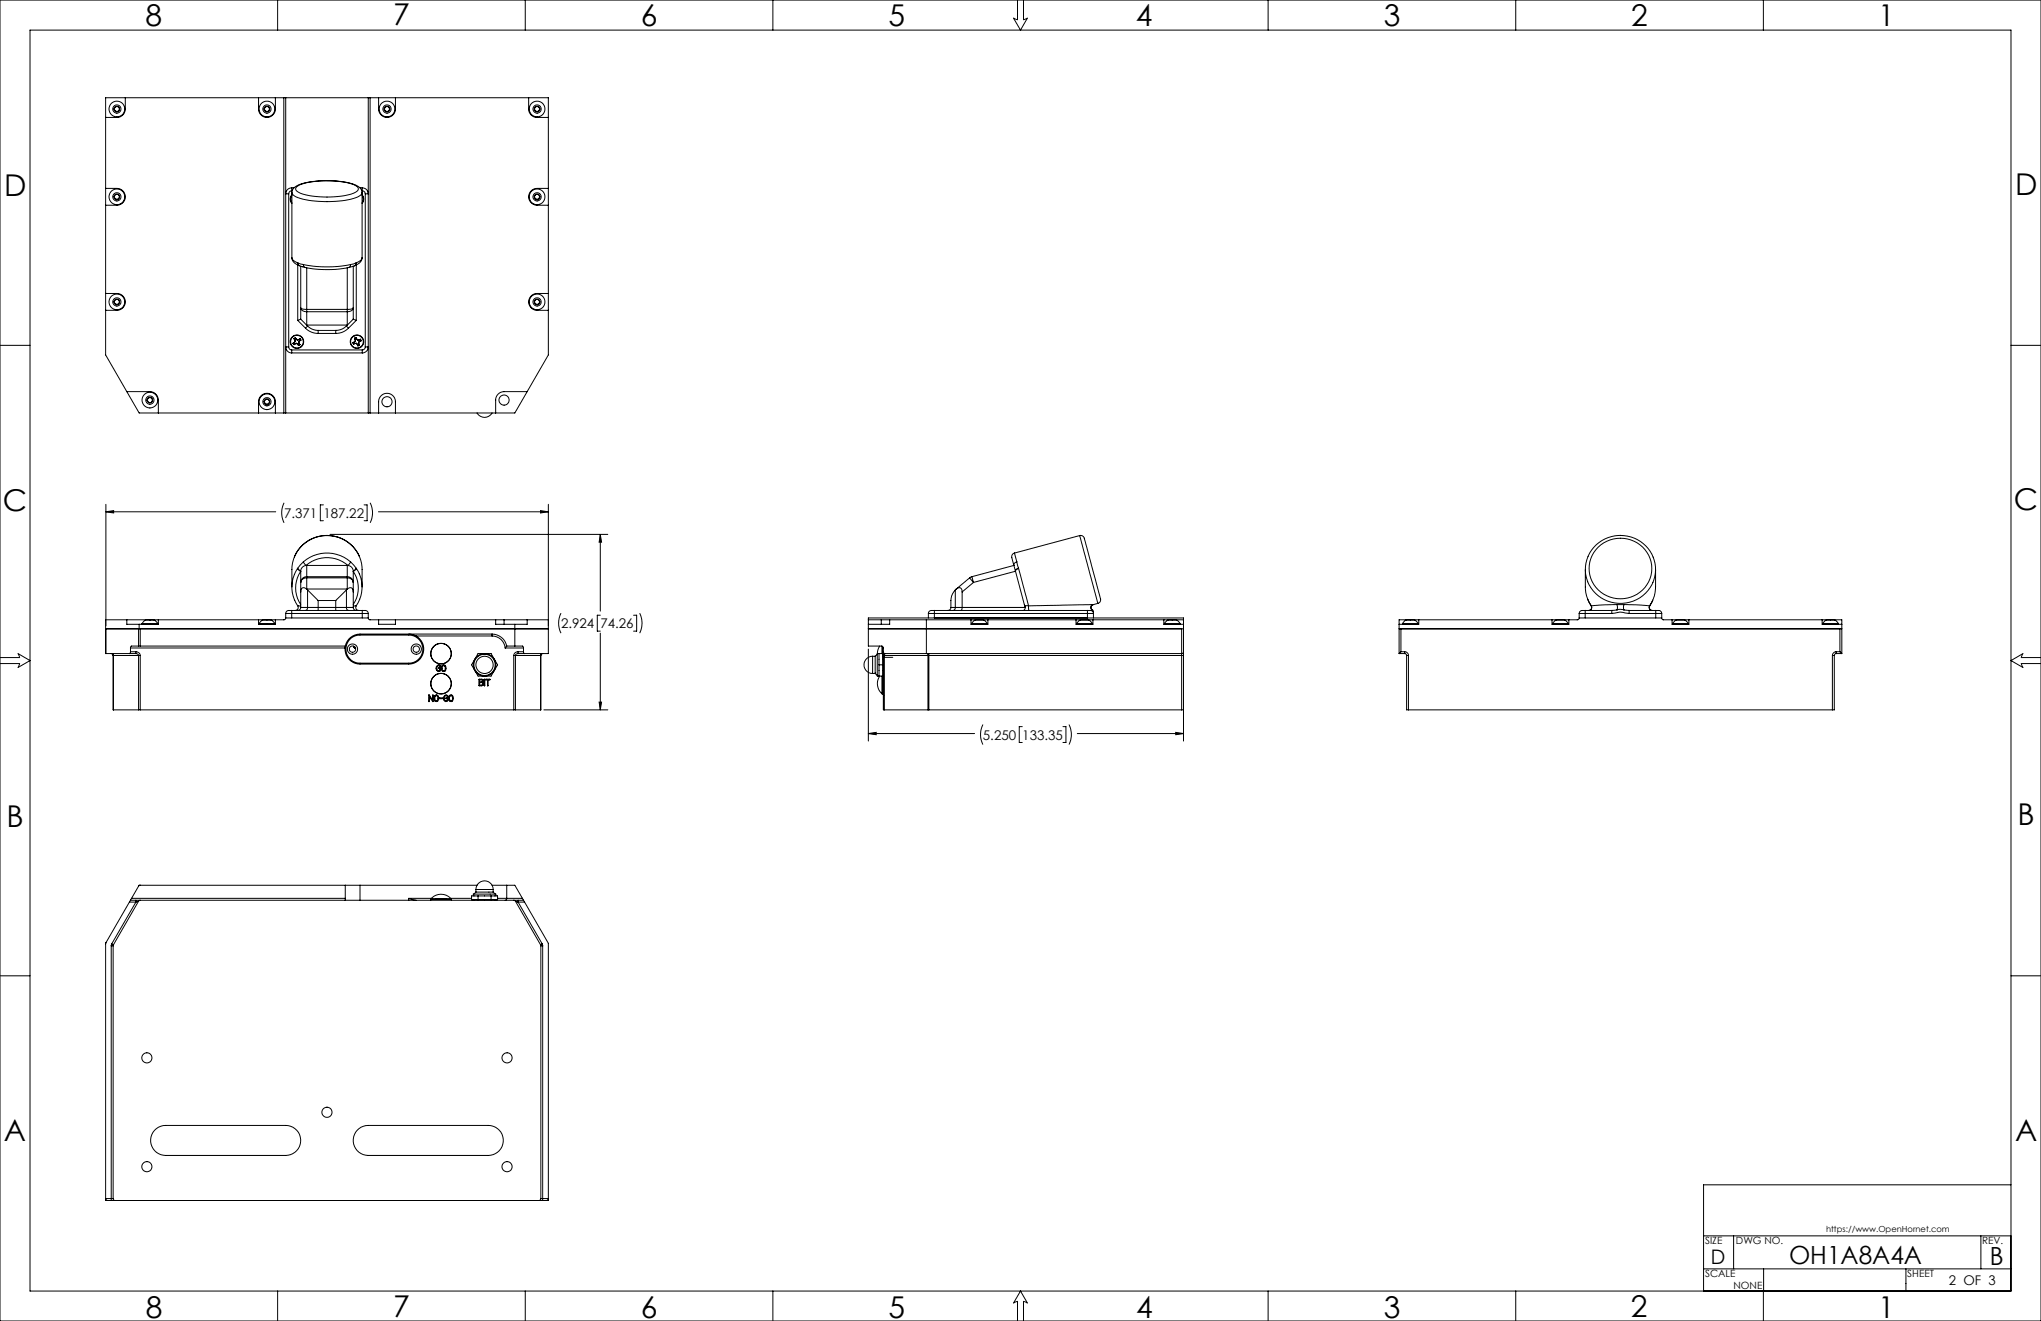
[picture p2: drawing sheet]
<svg xmlns="http://www.w3.org/2000/svg" width="864mm" height="559mm" viewBox="0 0 864 559" stroke-linecap="round" stroke-linejoin="round" font-family="sans-serif">
<defs><g id="words">
<g font-size="12.7">
<text x="61.6" y="10.9">8</text>
<text x="166.4" y="10.6">7</text>
<text x="271.1" y="10.9">6</text>
<text x="375.9" y="10.9">5</text>
<text x="480.7" y="10.9">4</text>
<text x="585.5" y="10.9">3</text>
<text x="690.2" y="11">2</text>
<text x="794.7" y="10.9">1</text>
<text x="1.8" y="83">D</text>
<text x="852.6" y="82.4">D</text>
<text x="852.2" y="215.7">C</text>
<text x="1.1" y="216.3">C</text>
<text x="2.7" y="349.7">B</text>
<text x="853.7" y="349.1">B</text>
<text x="1.6" y="482.7">A</text>
<text x="852.6" y="482.5">A</text>
<text x="61.7" y="557.6">8</text>
<text x="166.4" y="557.2">7</text>
<text x="271.2" y="557.6">6</text>
<text x="376" y="557.6">5</text>
<text x="480.7" y="557.6">4</text>
<text x="585.6" y="557.6">3</text>
<text x="690.1" y="557.2">2</text>
<text x="794.7" y="557.6">1</text>
</g>
<g font-size="10.6">
<text x="757" y="534.8">OH1A8A4A</text>
<text x="841.9" y="535.3">B</text>
</g>
<text font-size="8.5" x="723.9" y="534.7">D</text>
<g font-size="5.6">
<text x="120.2" y="219">7.371</text>
<text x="136.9" y="219">187.22</text>
<text x="237.4" y="265.7">2.924</text>
<text x="254" y="265.7">74.26</text>
<text x="415.9" y="312.9">5.250</text>
<text x="432.6" y="312.9">133.35</text>
<text x="824.6" y="543.6">2 OF 3</text>
</g>
<g font-size="4.2">
<text x="721.5" y="526.2">SIZE</text>
<text x="734.5" y="526.2">DWG NO.</text>
<text x="838.7" y="526.1">REV.</text>
<text x="721.5" y="540.3">SCALE</text>
<text x="733.5" y="545.3">NONE</text>
<text x="807" y="540.3">SHEET</text>
</g>
<text font-size="3.5" x="772.7" y="521.2">https://www.OpenHornet.com</text>
</g></defs>
<g fill="none" stroke="#000" stroke-width=".42">
<path d="M0 0h863.6v558.8h-863.6zM12.7 12.7h838.2v533.4h-838.2zM117.5 0v12.7M222.2 0v12.7M327 0v12.7M430.5 0v8.4l-1.7-.7 3 5 2.9-5-1.6 .7v-8.4M536.6 0v12.7M641.4 0v12.7M746.1 0v12.7M48.3 46.1l.6 1M48.9 45.1l-.6 1M48.9 45.1h1.1"/>
<path d="M48.9 47.1h1.1M50 45.1l.6 1M50.6 46.1l-.6 1M53 41.3v4.8a3.6 3.6 0 0 1-3.5 3.6h-4.8M109.4 41.3v4.8a3.6 3.6 0 0 0 3.6 3.6 3.6 3.6 0 0 0 3.5-3.6v-4.8M111.8 46.1l.6 1M112.4 45.1l-.6 1M112.4 45.1h1.1M112.4 47.1h1.1M113.5 45.1l.6 1M114.1 46.1l-.6 1M120.1 41.3h.8"/>
<path d="M120.1 41.3h-75.4v108.8l9 15.6M120.1 41.3v133.4M120.9 41.3v133.4M120.9 41.3h34.9M155.8 41.3h.8M155.8 41.3v133.4M156.6 41.3h75.4v108.8l-14.2 24.6h-61.2M156.6 41.3v133.4M160.2 41.3v4.8a3.6 3.6 0 0 0 3.6 3.6 3.6 3.6 0 0 0 3.5-3.6v-4.8M162.6 46.1l.6 1M163.2 45.1l-.6 1M163.2 45.1h1.1"/>
<path d="M163.2 47.1h1.1M164.3 45.1l.6 1M164.9 46.1l-.6 1M223.7 41.3v4.8a3.5 3.5 0 0 0 3.6 3.6h4.7M226.1 46.1l.6 1M226.7 45.1l-.6 1M226.7 45.1h1.1M226.7 47.1h1.1M227.8 45.1l.6 1M228.4 46.1l-.6 1M44.7 79.7h4.8a3.6 3.6 0 0 1 3.5 3.6 3.6 3.6 0 0 1-3.5 3.5h-4.8M123.4 79.4a2.15 2.15 0 0 0-2.3 2.6h1.1"/>
<path d="M123.4 79.4v1.3M123.4 79.4h1M125.4 79.2a17.4 17.4 0 0 1 10-2.6 32 32 0 0 1 15.5 2.2 1.38 1.38 0 0 1 .7 1.5 1.38 1.38 0 0 1-1.3 1.1 37.2 37.2 0 0 1-23.9 0l-.6-.4a1.18 1.18 0 0 1-.4-1.8zM152.3 79.4h1M153.3 79.4v1.3M153.3 79.4a2.15 2.15 0 0 1 2.3 2.6h-1M232 79.7h-4.7a3.6 3.6 0 0 0-3.6 3.6 3.6 3.6 0 0 0 3.6 3.5h4.7M48.3 83.3l.6 .9M48.9 82.3l-.6 1M48.9 82.3h1.1M48.9 84.2h1.1M50 82.3l.6 1"/>
<path d="M50.6 83.3l-.6 .9M122.2 82v64.8M123.4 80.7a1.26 1.26 0 0 0-1.2 1.3M123.4 80.7h.2M123.5 82.6l-.2 .3a2.74 2.74 0 0 0 .2 2.9M123.5 82.3l-.2 .3a2.78 2.78 0 0 0 .2 3.5M123.5 81.5v.2a7.7 7.7 0 0 0 6 2.8 45.3 45.3 0 0 0 21.8-1.2l1.7-1.1 .2-.7M123.5 81.5v27.5M153.1 80.7h.2M153.2 81.4a4.1 4.1 0 0 0-3.7-3.5 40.3 40.3 0 0 0-23.8 .6l-1.7 1.5-.5 1.5M153.2 82.6l.2 .3a2.74 2.74 0 0 1-.2 2.9M153.2 82.3l.2 .3a2.85 2.85 0 0 1-.2 3.5"/>
<path d="M153.2 81.5v27.5M153.3 80.7a1.33 1.33 0 0 1 1.3 1.3M154.6 82v64.8M226.1 83.3l.6 .9M226.7 82.3l-.6 1M226.7 82.3h1.1M226.7 84.2h1.1M227.8 82.3l.6 1M228.4 83.3l-.6 .9M123.5 109a3.9 3.9 0 0 0 3.1 3.4l-.5-.4-.2-.8M123.5 109l.5 1 1.9 1.2M125.9 111.2h.1"/>
<path d="M126 111.2l.5 1.1 2.6 .8M126 111.2l2.4 .7M126 112.1v23.4M127.2 112.6v22.4M128.4 111.9a50.4 50.4 0 0 0 19.9 0M128.4 111.9l.2 .8 .5 .4M129.1 113.1l.6 .2a47.3 47.3 0 0 0 17.9-.2M129.8 113.3v17.6M146.9 113.3v17.6M148.3 111.9l-.2 .8-.5 .4M149.5 112.6v22.4M150 112.4l-2.4 .7"/>
<path d="M150 112.4h.1M150.7 111.2l-2.4 .7M150.7 111.2l-.2 .8-.5 .4M150.7 111.2h.1M150.7 112.1v23.4M153.2 109a3.9 3.9 0 0 1-3.2 3.4M153.2 109l-.5 1-1.9 1.2M44.7 124.1h4.8a3.6 3.6 0 0 1 3.5 3.6 3.6 3.6 0 0 1-3.5 3.6h-4.8M48.3 127.7l.6 1M48.9 126.7l-.6 1M48.9 126.7h1.1M48.9 128.7h1.1"/>
<path d="M50 126.7l.6 1M50.6 127.7l-.6 1M126 135.5l3.3 3.3M127.2 135l2.6 2.5M127.2 135l-1.2 .5M129.3 138.8a7.5 7.5 0 0 0 5.3 2.2M129.8 137.5l.3 .4M129.8 130.9l-1.8-.2-.8-.5a2.2 2.2 0 0 0 2.6 1.7M129.8 130.9v1M129.8 137.5h.1M129.8 131.9v5.6M129.8 130.9h17.1"/>
<path d="M129.8 131.9h17.1M129.8 137.5h17.1M130.1 137.9a6.1 6.1 0 0 0 4.5 1.9M130.1 137.9l-.8 .9M134.6 139.8v1.2M134.6 139.8h7.5M142.1 139.8v1.2M146.6 137.9a6.1 6.1 0 0 1-4.5 1.9M146.6 137.9l.9 .9M146.9 130.9l1.8-.2 .8-.5a2.2 2.2 0 0 1-2.6 1.7M146.9 130.9v1M146.9 137.5l-.3 .4"/>
<path d="M146.9 131.9v5.6M147.5 138.8a7.5 7.5 0 0 1-5.4 2.2M149.5 135l-2.6 2.5M149.5 135l1.2 .5M150.7 135.5l-3.2 3.3M226.1 127.7l.6 1M226.7 126.7l-.6 1M226.7 126.7h1.1M226.7 128.7h1.1M227.8 126.7l.6 1M228.4 127.7l-.6 1M232 124.1h-4.7a3.6 3.6 0 0 0-3.6 3.6 3.6 3.6 0 0 0 3.6 3.6h4.7"/>
<path d="M0 146.1h12.7M122.2 146.8a1.21 1.21 0 0 0 1.2 1.2M122.2 146.8h-1.1a2.02 2.02 0 0 0 2.3 2.5M123.4 148v1.3M123.4 148h29.9M123.4 149.3h29.9M124 145.2l.4 .6M124 145.2h.1M124.4 143.3l.4 .6M124.4 143.3h.1M124.4 143.3l.4 .5M124.4 145.8h.1"/>
<path d="M124.6 144.8l-.6 .4M124.6 144.8v.1M124.6 144.9l-.6 .3M124.8 143.9l.1 .5M124.8 143.8v.1M124.8 143.8l.2 .6M124.9 144.4l-.3 .4M124.9 144.4h.1M125 145.4l-.6 .4M125 145.3v.1M125 145.3l-.6 .5M125 142.9l-.6 .4"/>
<path d="M125 142.9l.4 .6M125 142.9h.1M125 142.9l.3 .6M125 144.4l-.4 .5M125.3 143.5l.5 .4M125.4 143.5l.4 .3M125.4 143.5h-.1M125.5 145.3l-.5 .1M125.5 145.3l.4 .3M125.5 145.2v.1M125.5 145.2l-.5 .1M125.5 145.2l.5 .4"/>
<path d="M125.8 143.8v.1M125.9 145.6l.4 .6M126 145.6h-.1M126 145.6l.3 .6M126.3 146.2h.1M126.3 143.7l-.5 .1M126.3 143.7h.1M126.3 144.7h.1M126.3 144.7l.2 .5M126.4 143.7l-.6 .2M126.4 144.7l.1 .5M126.5 145.2h.1"/>
<path d="M126.5 145.2l.4 .6M126.7 144.2l.1 .1M126.7 144.2l-.4 .5M126.8 144.3l-.4 .4M126.9 145.8l-.6 .4M126.9 145.8h.1M126.9 143.3l.3 .6M126.9 143.3l-.5 .4M126.9 143.3l.4 .6M126.9 143.3l-.6 .4M126.9 143.3h.1M127.2 143.9l-.5 .3"/>
<path d="M127.3 143.9l-.5 .4M127.3 143.9h-.1M134.6 141h7.5M149.3 144.9l.3 .7M149.3 144.9h.1M149.4 144.9l.2 .7M149.6 145.6h.1M149.9 144.6l-.6 .3M149.9 144.6l.1 .1M150 144.7l-.6 .2M150 143.1l.3 .6M150 143.1h.1"/>
<path d="M150.2 145.2v.1M150.2 145.2l-.6 .4M150.2 145.3l-.6 .3M150.3 143.7h.1M150.3 143.7v.6M150.3 144.3l-.4 .3M150.3 144.3h.1M150.4 143.7v.6M150.4 144.3l-.4 .4M150.7 142.8l-.7 .3M150.7 142.8l.3 .6M150.7 142.8h.1"/>
<path d="M150.7 142.8l.2 .7M150.8 145.3h-.6M150.8 145.3l.4 .4M150.8 145.2v.1M150.8 145.2l.4 .4M150.8 145.2h-.6M150.9 143.5l.4 .4M151 143.4l.3 .4M151 143.4l-.1 .1M151.2 145.7l.2 .6M151.2 145.6v.1M151.2 145.6l.2 .6"/>
<path d="M151.3 143.8h.6M151.3 143.8v.1M151.4 146.2v.1M151.7 144.8h.1M151.7 144.8v.6M151.7 145.4l.3 .5M151.8 145.3l.3 .7M151.8 144.8v.5M151.8 145.3l-.1 .1M151.9 143.8v.1M151.9 143.9h-.6M152 145.9l-.6 .3"/>
<path d="M152 145.9l.1 .1M152.1 146l-.7 .3M152.1 144.4h.1M152.1 144.4l-.4 .4M152.2 144.4l-.4 .4M152.5 143.5l.3 .6M152.5 143.5l-.6 .4M152.5 143.5l-.6 .3M152.5 143.5h.1M152.8 144.1h.1M152.8 144.1l-.6 .3M153.3 148v1.3"/>
<path d="M154.6 146.8a1.26 1.26 0 0 1-1.3 1.2M154.6 146.8h1a2.07 2.07 0 0 1-2.3 2.5M850.9 146.1h12.7M53.7 165.7h9.7a3.6 3.6 0 0 1 3.6 3.5v5.5M53.7 165.7l5.2 9h61.2M62.3 169.2l.6 1.1M62.9 168.2l-.6 1M62.9 168.2h1.1M62.9 170.3h1.1M64 168.2l.6 1M64.6 169.2l-.6 1.1M109.4 174.7v-4.8a3.6 3.6 0 0 1 3.6-3.5 3.6 3.6 0 0 1 3.5 3.5v4.8"/>
<path d="M111.8 169.9l.6 1M112.4 168.9l-.6 1M112.4 168.9h1.1M112.4 170.9h1.1M113.5 168.9l.6 1M114.1 169.9l-.6 1M120.1 174.7h.8M120.9 174.7h34.9M155.8 174.7h.8M160.2 174.7v-4.8a3.6 3.6 0 0 1 3.6-3.5 3.6 3.6 0 0 1 3.5 3.5v4.8M201.9 174.7a3.6 3.6 0 0 0 6.3 0M223.1 165.7h-9.8a3.6 3.6 0 0 0-3.6 3.5v5.5"/>
<path d="M44.8 213.3v51.4M44.8 216.5h71.9M44.8 216.5l3.3-.5v1zM120.2 212.7a9.6 9.6 0 0 0 0 8.5M136.8 213.6h-1.3v6.7h1.3M154.1 213.6h1.2v6.7h-1.2M156.6 212.7a9.6 9.6 0 0 1 0 8.5M160.1 216.5h71.9M228.7 216l3.3 .5-3.3 .5zM232 213.3v63.2h-12.8M124.6 235.6l-1.1 4.1v8.6M124.6 235.6a14.9 14.9 0 0 1 16.4-8.8 14.9 14.9 0 0 1 12.2 14.1v7.4"/>
<path d="M128.4 237.7l1 1.5M128.4 237.7a15.2 15.2 0 0 1 19.9 0M128.4 237.7l-2.4 2.7M129.4 239.2a2.49 2.49 0 0 0-2.2 2.5M129.4 239.2a13.6 13.6 0 0 1 17.8 0M129.8 239.2h-.4M129.8 239.2v4.7M129.8 239.2h17.1M139.6 226.1h117.6M146.9 239.2h.3M146.9 239.2v4.7M147.2 239.2a2.48 2.48 0 0 1 2.3 2.5"/>
<path d="M148.3 237.7l-1.1 1.5M148.3 237.7l2.4 2.7M152 235.3a15 15 0 0 0-13.8-8.8 15 15 0 0 0-13.6 9M254 226.1l.5 3.2h-1zM254 226.1v32.4M429 239.2l.6 2.5M429 239.2l-17.8 4.7M429.2 234a1.93 1.93 0 0 0-.8 2.9l.6 2.3M429.2 234l1 3.7M430.2 237.7l.8 2.7M430.2 237.7a1.35 1.35 0 0 0-1.2 1.5M456.8 226.6a2.1 2.1 0 0 1 2.3 2.4l6.5 24a1.61 1.61 0 0 1-1.1 2.2"/>
<path d="M456.8 226.6l7.7 28.6M456.8 226.6l-27.6 7.4M676.3 231.4a13.2 13.2 0 0 1 16.7-1.6 13.2 13.2 0 0 1 4.6 16.3 13.3 13.3 0 0 1-16.1 6.6 13.3 13.3 0 0 1-8.8-15.1 12.7 12.7 0 0 1 3.6-6.2zM699.5 235.6a14.9 14.9 0 0 0-17.4-8.7 14.9 14.9 0 0 0-11.2 15.9 14.9 14.9 0 0 0 16.2 12.4 14.9 14.9 0 0 0 13.4-15.5l-1-4M120.9 259.5h2.5M120.9 259.5v1.9M123.4 258.2a2.01 2.01 0 0 0-2.5 1.3M123.4 258.2v1.3M123.4 259.5v1.9M123.4 259.5h29.9M123.4 258.2h29.9M124.7 253.9l1.3 2.4"/>
<path d="M125.9 240.5a14 14 0 0 0-1.2 13.4M125.9 240.5l1.3 1.2a12.5 12.5 0 0 0 0 14M126 256.3a1.26 1.26 0 0 1-1.1 1.9M126 240.4l1.2 1.3M126 256.3l1.2 .1M126 240.4l-.1 .1M127.2 257l-.4 1-.8 .2M127.2 257h2.9M127.2 241.7v15.3M129.8 249.2l.3 .4M129.8 249.2a1.4 1.4 0 0 0-1.8-.5 1.4 1.4 0 0 0-.8 1.7M129.8 249.2h.1"/>
<path d="M129.8 243.9a2.47 2.47 0 0 0-2.6 2.5 2.29 2.29 0 0 1 2.6-2M129.8 243.9v.5M129.8 249.2h17.1M129.8 244.4v4.8M129.8 244.4h17.1M129.8 243.9h17.1M130.1 257h4.5M130.1 257l-.2 .8-.6 .4M130.1 249.6l4.5 4.4M130.1 249.6v7.4M134.6 257v1.2M134.6 257h7.5"/>
<path d="M134.6 254h7.5M134.6 254v3M142.1 257v1.2M142.1 257h4.5M142.1 254v3M146.6 257l.2 .8 .7 .4M146.6 249.6l-4.5 4.4M146.6 257h2.9M146.6 249.6v7.4M146.9 249.2h.1M146.9 249.2l-.3 .4M146.9 249.2a1.41 1.41 0 0 1 1.8-.5 1.41 1.41 0 0 1 .8 1.7"/>
<path d="M146.9 243.9a2.47 2.47 0 0 1 2.6 2.5 2.29 2.29 0 0 0-2.6-2M146.9 243.9v.5M146.9 244.4v4.8M149.5 257l.3 .8 .9 .4M149.5 241.7v15.3M150.7 256.3l-1.2 .1M150.7 256.3a1.26 1.26 0 0 0 1.1 1.9M150.7 240.4l-1.2 1.3M150.7 240.4l.1 .1M150.8 240.5a14 14 0 0 1-.1 15.8M150.8 240.5l-1.3 1.2a12.5 12.5 0 0 1 0 14M153.3 259.5h2.5"/>
<path d="M153.3 258.2v1.3M153.3 258.2a2.01 2.01 0 0 1 2.5 1.3M153.3 259.5v1.9M155.8 259.5v1.9M237.4 259.4a9.2 9.2 0 0 0 0 8.4M270.7 259.4a9.2 9.2 0 0 1 0 8.4M392.8 259.5h2.6M392.8 259.5v1.9M395.4 258.2v1.3M395.4 258.2a2.01 2.01 0 0 0-2.6 1.3M395.4 259.5h64.7M395.4 258.2h64.7"/>
<path d="M395.4 259.5v1.9M402.3 257h1.9M402.3 257a1.26 1.26 0 0 1-1.2 1.2M404.2 257l-.2 .8-.7 .4M404.2 249.6l-1.2 1.6a10.4 10.4 0 0 0-.7 5.8M404.2 257h29.6M404.2 249.6v7.4M404.6 249.2a1.4 1.4 0 0 1 1.8-.5 1.4 1.4 0 0 1 .7 1.7M404.6 249.2l-.4 .4M407.1 250.4v6.8l-.5 1M410.3 244.4l-5.7 4.8M410.3 244.4l1.6 2"/>
<path d="M411.2 243.9l.7 2.5M411.2 243.9l-.9 .5M411.9 246.4l-4.8 4M429.6 241.7h.1M429.6 241.7l-17.7 4.7M429.7 241.7l4 14.7M431 240.4a1.46 1.46 0 0 0-1.4 1.3M431 240.4v.1M431 240.5l4.2 15.8M431 240.5a1.37 1.37 0 0 0-1.3 1.2M433.7 256.4l.1 .6M433.8 257l-.3 .9-.5 .3"/>
<path d="M435.2 256.3l-1.5 .1M435.2 256.3l.2 1.9M460.1 259.5h2.6M460.1 258.2h1.3M460.1 258.2v1.3M460.1 259.5v1.9M461.4 258.2a1.26 1.26 0 0 1 1.3 1.3M461.9 257.7l.6 .5 .2 1.3M461.9 257.7l.1 .3M462 258l-.6 .2M462.4 255.7l-27.2 .6M462.4 255.7a1.35 1.35 0 0 0-.4 2.3"/>
<path d="M462.4 255.7l.2 .1M462.6 255.8a1.26 1.26 0 0 0-.7 1.9M462.7 259.5v1.9M464.5 255.2l-1.9 .6M668.2 259.5h2.5M668.2 259.5v1.9M670.7 258.2v1.3M670.7 258.2a2.01 2.01 0 0 0-2.5 1.3M670.7 259.5h11.3M670.7 258.2h11.3M670.7 259.5v1.9M670.8 240.9v8.2l1 4.3"/>
<path d="M671.8 253.5l1.5 2.8M671.8 253.4l1.5 2.9M673.3 256.3a1.26 1.26 0 0 1-1.1 1.9M673.3 256.3h.1M682 259.5l1.3-.1a6.1 6.1 0 0 1 4.5-.1l1.5 .2M682 258.2v1.3M684 255.7h3.3M684 255.7l-10.7 .6M684 255.7l.4 1.1-.2 1.2M684.2 258l1.5-.3 1.4 .3M684.2 258l-2.2 .2M687.1 258l2.2 .2"/>
<path d="M687.3 255.7l10.7 .6M687.3 255.7l-.4 1.1 .2 1.2M689.3 258.2v1.3M689.3 259.5h11.3M689.3 258.2h11.3M698 256.3h.1M698 256.3a1.26 1.26 0 0 0 1.1 1.9M699.3 253.9l-1.3 2.4M700.5 240.9l-.2 9.7-.8 3-1.5 2.7M700.6 259.5h2.5M700.6 258.2a2.01 2.01 0 0 1 2.5 1.3M700.6 258.2v1.3"/>
<path d="M700.6 259.5v1.9M703.1 259.5v1.9M0 278.2h8.3l-.7-1.7 5.1 2.9-5.1 3 .7-1.7h-8.3M44.7 266h187.3M44.8 266v10.5M44.8 276.5h12.7M47.1 276.5l.6 .3 .2 .5M47.3 276.5l.6 .3 .1 .5M47.9 277.3h.1M47.9 277.3l.1 23M48 277.3h10.6M48 277.3v23"/>
<path d="M53.7 262.2v1.9h13.3v-1.9M55.2 275.7l-.4 .8M55.2 274.1v1.6M55.2 274.1h90.8M55.2 275.7h2.3M57.5 275.7a1.76 1.76 0 0 1 1.8 1.6M57.5 275.7v.8M57.5 276.5l.7 .2 .4 .6M58.6 273.3h.7M58.6 273.3h-2.9l-.5 .8M58.6 277.3h.7M58.6 266v7.3"/>
<path d="M58.6 277.3v23M58.9 264.1v1.9M59.3 273.3h86.8M59.3 266v7.3M59.3 277.3v23M60.1 263.8h6.6M60.1 263.8v.3M63.4 262.3a2.71 2.71 0 0 0-3.3 1.5M63.4 262.3a2.69 2.69 0 0 1 3.3 1.5M63.4 262.2h3.6M63.4 262.2h-18.7l.1 14.3M63.4 262.2v.1"/>
<path d="M66.7 263.8v.3M67 262.2h42.4M109.4 262.2h7.1M109.4 262.2v1.9h7.1v-1.9M109.6 263.8l.7-.9a5.6 5.6 0 0 1 4.6-.5l1.4 1.4M109.6 263.8h6.7M109.6 263.8v.3M116.3 263.8v.3M120.9 261.4l-.6 .8h-3.8M120.9 261.4h34.9M146.1 273.3l-.1 .8M148.5 270a6 6 0 0 1 3.8-1.4h20.7a5.9 5.9 0 0 1 5.9 6 5.9 5.9 0 0 1-5.9 5.9h-20.7a6 6 0 0 1-5.6-3.9 6 6 0 0 1 1.8-6.6z"/>
<path d="M149.6 273.8h.6M149.6 273.8l.9 .4M149.6 273.3v.5M155.8 261.4l.7 .8h3.7M160.2 262.2h7.1M160.2 262.2v1.9h7.1v-1.9M167.3 262.2h42.4M173 268.2l3 .8M176 269a6.3 6.3 0 0 1 3.1 7.2 6.3 6.3 0 0 1-6.1 4.7h-20.7a6.3 6.3 0 0 1-6.3-6.8M176 269h32.2M202.3 276.5h5.5l2.7 4.7-2.7 4.8h-5.5l-1.4-2.4-1.4-2.4zM208.2 268.2a6.4 6.4 0 0 1 6.2 5.1"/>
<path d="M208.2 268.2h-55.9a6.4 6.4 0 0 0-6.2 5.1M208.2 268.2v.8M208.2 269a5.6 5.6 0 0 1 5.5 5.1M209.7 262.2h3.6M209.7 262.2v1.9h13.4v-1.9M213.3 262.2h18.7M213.3 262.2v1.9M213.7 274.1h7.8M214.4 273.3h6.7l.4 .8M214.4 273.3l-.7 .8M217.4 277.3h.7M217.4 277.3v23"/>
<path d="M217.8 264.1v9.2M218.1 277.3v23M218.1 277.3h10.6M219.2 275.7v.8M219.2 275.7a1.7 1.7 0 0 0-1.8 1.6M219.2 276.5l-.8 .2-.3 .6M219.2 275.7h2.3M221.5 275.7l.5 .8M221.5 274.1v1.6M228.7 277.3h.1M228.7 277.3v23M228.8 277.3l-.1 23"/>
<path d="M229.4 276.5l-.7 .8M229.6 276.5l-.5 .2-.3 .6M254 260.2h-1.3v6.8h1.3M254 267.8v32.5M268.1 260.2h1.3v6.8h-1.3M367.4 262.2v-.8h133.4v.8M367.4 262.2v11.1l5.9 .1 .5 .6v1.7M367.4 266h133.4M367.4 262.2h5.5M367.4 274.6v38.9M369.2 277.6a3.7 3.7 0 0 0-3.6 3.7 3.7 3.7 0 0 0 3.6 3.6M369.2 277.6v7.3"/>
<path d="M369.2 277.6h1.1M370.3 277.6v7.3M371.2 276.8l-.9 .8M371.9 276.5v9.5M372.2 273.3l-.8 1.7-.1 1.5M372.9 262.2h3.5M372.9 262.2v1.9M373.2 273.3v3.2M373.4 273.4v3.1M373.5 276.5v9.5M373.8 276.5h-2.6v9.5h2.6M373.8 275.7v2.4h4"/>
<path d="M373.8 275.7l.3 .7 .5 .1M373.8 277.3h.4M373.8 275.7v1.6M373.8 277.3v23h.4M374.2 277.3h18.4M374.2 277.3v23M374.6 276.5l-.4 .8M374.6 276.5h125.4M376.4 262.2v1.9h-9M376.4 262.2h34.4M392 262.2v14.3M392.3 276.5l.3 .8"/>
<path d="M392.6 277.3h.4M392.6 277.3v23M393 276.5v.8M393 277.3h107M393 277.3v23M410.8 262.2h7.2M410.8 262.2v1.9h7.2v-1.9M411.1 263.8l.7-.9a2.31 2.31 0 0 1 2.6-.6 2.71 2.71 0 0 1 3.4 1.5M411.1 263.8h6.7M411.1 263.8v.3M417.8 263.8v.3M418 262.2h37.3"/>
<path d="M455.3 262.2h7.2M455.3 262.2v1.9h7.2v-1.9M455.5 263.8l.7-.9a2.31 2.31 0 0 1 2.7-.6 2.71 2.71 0 0 1 3.3 1.5M455.5 263.8h6.7M455.5 263.8v.3M462.2 263.8v.3M462.5 262.2h29.9M492.4 262.2h3.6M492.4 262.2v1.9h8.4M492.7 263.8l.7-.9a2.31 2.31 0 0 1 2.6-.6 2.71 2.71 0 0 1 3.4 1.5M492.7 263.8h6.7M492.7 263.8v.3"/>
<path d="M496 262.2h4.8M496 262.2v.1M499.4 263.8v.3M500 276.5v.8M500 266v10.5M500 277.3v23M500.8 277v36.5M500.8 275.7l-.2 .6-.6 .2M500.8 275.7v1.6h-.8M500.8 262.2v13.5M592 276.5h2.4M592 266h187.3"/>
<path d="M592.8 275.7l-.8 .8M592.8 275.7h1.6M592.8 266v9.7M593.4 263.8l.7-.9a2.26 2.26 0 0 1 2.7-.6 2.65 2.65 0 0 1 3.3 1.5M593.4 263.8h6.7M593.4 263.8v.3M594.4 275.7a1.57 1.57 0 0 1 1.5 1.6M594.4 276.5l.6 .3 .2 .5M594.4 275.7v.8M595.2 277.3h.7M595.2 277.3v23h.7M595.9 277.3v23"/>
<path d="M596.8 262.2h3.5M596.8 262.2h-4.8v14.3M596.8 262.2v.1M600.1 263.8v.3M600.3 262.2v1.9h-8.3M600.3 262.2h56.4M656.7 262.2h7.1M656.7 262.2v1.9h7.1v-1.9M656.9 263.8l.7-.9a2.26 2.26 0 0 1 2.7-.6 2.65 2.65 0 0 1 3.3 1.5M656.9 263.8h6.7M656.9 263.8v.3M663.6 263.8v.3"/>
<path d="M668.2 261.4l-.6 .8h-3.8M668.2 261.4h34.9M703.1 261.4l.7 .8h3.7M707.5 262.2h7.1M707.5 262.2v1.9h7.1v-1.9M707.7 263.8l.7-.9a2.26 2.26 0 0 1 2.7-.6 2.65 2.65 0 0 1 3.3 1.5M707.7 263.8h6.7M707.7 263.8v.3M714.4 263.8v.3M714.6 262.2h56.4M771 262.2h3.6M771 262.2v1.9h8.3"/>
<path d="M771.2 263.8l.7-.9a2.26 2.26 0 0 1 2.7-.6 2.65 2.65 0 0 1 3.3 1.5M771.2 263.8h6.7M771.2 263.8v.3M774.6 262.2h4.7v14.3M774.6 262.2v.1M775.3 277.3h.8M775.3 277.3v23M776.1 277.3v23h-.8M776.9 275.7a1.63 1.63 0 0 0-1.6 1.6M776.9 275.7v.8M776.9 276.5l-.5 .2-.3 .6M776.9 276.5h2.4"/>
<path d="M776.9 275.7h1.6M777.9 263.8v.3M778.5 275.7l.8 .8M778.5 266v9.7M863.6 278.2h-8.4l.8-1.7-5.1 2.9 5.1 3-.8-1.7h8.4M181.4 294l1.6 2.1v-1.9l.3-.2v2.8l-1.6-2.2v2l-.3 .1zM184.2 294.1a1.38 1.38 0 0 1 1.5 1.1 1.38 1.38 0 0 1-1.1 1.6l-.3-.1a1.81 1.81 0 0 1-.1-2.6zM184.2 294.4l.4-.1a1.29 1.29 0 0 1 0 2.2l-.6-.7zM184.6 294.3h.1M185.1 281.4a.77 .77 0 0 1 1.3 .5l-.6-.3a1.06 1.06 0 0 0-1 1.1 1.06 1.06 0 0 0 1.1 1l.2-.9h-.5v-.3l.8 .1-.1 1.1a1.09 1.09 0 0 1-1.3 .2 1.09 1.09 0 0 1-.5-1.2zM185.9 295.3l1.4 .2-1.2 .1zM187.1 281.5l.6-.3a1.45 1.45 0 0 1 1 1.6 1.45 1.45 0 0 1-1.3 1.3 1.72 1.72 0 0 1-.3-2.6z"/>
<path d="M187.3 281.7l.2-.1a1.09 1.09 0 0 1 .9 1.1 1.09 1.09 0 0 1-.9 1l-.4-.6zM187.7 281.6h.1M188.2 294.1a.77 .77 0 0 1 1.3 .5l-.6-.3a1.06 1.06 0 0 0-1 1.1 1.06 1.06 0 0 0 1.2 1l.1-.9h-.5v-.3h.8l-.1 1.2a1.09 1.09 0 0 1-1.3 .2 1.09 1.09 0 0 1-.5-1.2zM190.4 294.1a1.38 1.38 0 0 1 1.5 1.1 1.38 1.38 0 0 1-1 1.6l-.4-.1a1.81 1.81 0 0 1-.1-2.6zM190.4 294.4l.5-.1a1.29 1.29 0 0 1 0 2.2l-.7-.7zM190.9 294.3h.1M202.7 287.3h1.3l.5 .4-.2 .9 .3 .7-.4 .7-1.5 .1zM203 287.6h.8a.42 .42 0 0 1 .4 .4 .42 .42 0 0 1-.4 .4h-.8zM203 288.7h.7a.57 .57 0 0 1 .6 .6 .57 .57 0 0 1-.6 .5h-.7zM204.9 287.3l.2 2.8-.2-.1zM205.5 287.3l1.9 .1-.8 .2-.1 2.5h-.2v-2.5zM253.5 297h1l-.5 3.3z"/>
<path d="M369.2 284.9h1.1M370.3 284.9l.9 .9M371.9 281.2h1.6M372.2 286a5.7 5.7 0 0 0 1 7.5M373.2 286l.2 7.5M373.4 286v7.5M373.4 293.5h.4M373.8 294.3h.1M48 300.3h10.6M58.6 300.3h.7M59.3 300.3h158.1M217.4 300.3h.7"/>
<path d="M218.1 300.3h10.6M230.1 300.3h27.1M367.4 310.3h45M367.4 310.3l3.3-.5v1zM374.2 300.3h18.4M392.6 300.3h.4M393 300.3h107M415.9 306.5a9.6 9.6 0 0 0 0 8.5M432.5 307.4h-1.2v6.7h1.2M449.8 307.4h1.2v6.7h-1.2M452.3 306.5a9.6 9.6 0 0 1 0 8.5M455.8 310.3h45"/>
<path d="M497.5 309.8l3.3 .5-3.3 .5zM500 300.3h.8M595.9 300.3h179.4M58.6 374.9l-2.9 5.1M59.3 374.5l-.7 .4M146.1 374.5h6.2M146.1 374.5h-87.2l-.3 .4M146.1 374.5v5.5M152.3 374.5h49.6M152.3 374.5v6.3M199.5 379h11v1.6h-11zM200.3 379v-.8h9.5v.8"/>
<path d="M201.4 376.3a3.7 3.7 0 0 1 3.6-3.7 3.7 3.7 0 0 1 3.7 3.7M201.4 377.4h7.3M201.4 376.3h7.3M201.4 377.4l-.9 .8M201.4 376.3v1.1M202.3 379v1.6M207.8 379v1.6M208.2 374.5h6.2M208.7 377.4l.9 .8M208.7 376.3v1.1M214.4 374.5h3.4l3.3 5.5M214.4 374.5v5.5"/>
<path d="M44.8 398.8l-.1 109h2.4M44.8 398.8l-.1 .2M47.3 399.3l.7 .4M47.3 399.3l-.2 .8M48 399.7l-.1 .4M54.8 381.6h2.7M54.8 381.6l-10 17.2M55.2 380.8l-.4 .8M55.2 380.8h2.3M55.7 380l-.5 .8M55.7 380h90.4M57.5 380.8v.8"/>
<path d="M57.5 380.8h1.8M57.5 381.6l-10.2 17.7M58.6 381.2l-1.1 .4M58.6 381.2l-10.6 18.5M59.3 380.8l-.7 .4M59.3 380.8h158.1M146.1 380l-.1 .8M173 380l3 .8M173 380h9.5M173 380v.8M182.2 380.4h8.8M182.2 380.4v.4"/>
<path d="M182.3 380.2a5.8 5.8 0 0 1 8.6 0M182.3 380.2l-.1 .2M182.3 380.2h8.6M184.4 380.2h4.4M190.7 380h8.8M190.9 380.2l.1 .2M191 380.4v.4M200.3 380.6v.2M209.8 380.6v.2M210.5 380h3.9M214.4 380l-.2 .6-.5 .2M214.4 380h6.7"/>
<path d="M217.4 380.8l.7 .4M217.4 380.8h1.8M218.1 381.2l1.1 .4M218.1 381.2l10.6 18.5M219.2 380.8v.8M219.2 380.8h2.3M219.2 381.6l10.2 17.7M219.2 381.6h2.8M221.1 380l.4 .8M221.5 380.8l.5 .8M222 381.6l10 17.4v108.8h-2.4M228.7 399.7l.1 .4"/>
<path d="M229.4 399.3l-.7 .4M229.4 399.3l.2 .8M0 412.8h12.7M47.1 400.1h.8M47.1 400.1v106.9M47.9 400.1v106.9M228.8 400.1h.8M228.8 400.1v106.9M229.6 400.1v106.9M850.9 412.8h12.7M65.4 478.1a6.2 6.2 0 0 1 4.7-2h50.8a6.4 6.4 0 0 1 6.3 6.3 6.4 6.4 0 0 1-6.3 6.4h-50.8a6.4 6.4 0 0 1-5.8-3.8 6.4 6.4 0 0 1 1.1-6.9zM151.1 478.1a6.2 6.2 0 0 1 4.7-2h50.8a6.4 6.4 0 0 1 6.4 6.3 6.4 6.4 0 0 1-6.4 6.4h-50.8a6.4 6.4 0 0 1-5.8-3.8 6.4 6.4 0 0 1 1.1-6.9z"/>
<path d="M47.1 507h.8M47.1 507v.8M47.1 507.8h1.5M47.1 507h-2.4l.2 .6 .6 .2M47.9 507l.2 .6 .5 .2M48.6 507.8h179.4M228 507.8h1.6M228.8 507l-.3 .7-.5 .1M228.8 507h.8M229.6 507v.8M229.6 507h2.4l-.3 .7-.5 .1M850.9 501.2h-130.1v44.9"/>
<path d="M720.8 536.8h130.1M720.8 522.8h130.1M733.5 522.8v14M746.2 536.8v9.3M806.5 536.8v9.3M838.2 522.8v14M117.5 546.1v12.7M222.2 546.1v12.7M327 546.1v12.7M430.5 558.8v-8.3l-1.7 .7 3-5.1 2.9 5.1-1.6-.7v8.3M536.6 546.1v12.7M641.4 546.1v12.7"/>
<path d="M746.1 546.1v12.7"/>
<circle cx="49.5" cy="46.1" r="3.3"/>
<circle cx="49.5" cy="46.1" r="1.75"/>
<circle cx="113" cy="46.1" r="3.3"/>
<circle cx="113" cy="46.1" r="1.75"/>
<circle cx="163.8" cy="46.1" r="3.3"/>
<circle cx="163.8" cy="46.1" r="1.75"/>
<circle cx="227.3" cy="46.1" r="3.3"/>
<circle cx="227.3" cy="46.1" r="1.75"/>
<circle cx="49.5" cy="83.3" r="3.3"/>
<circle cx="49.5" cy="83.3" r="1.75"/>
<circle cx="227.3" cy="83.3" r="3.3"/>
<circle cx="227.3" cy="83.3" r="1.75"/>
<circle cx="49.5" cy="127.7" r="3.3"/>
<circle cx="49.5" cy="127.7" r="1.75"/>
<circle cx="227.3" cy="127.7" r="3.3"/>
<circle cx="227.3" cy="127.7" r="1.75"/>
<circle cx="125.6" cy="144.5" r="2.69"/>
<circle cx="125.7" cy="144.5" r="2.86"/>
<circle cx="151.1" cy="144.6" r="2.69"/>
<circle cx="151.1" cy="144.5" r="2.86"/>
<circle cx="63.4" cy="169.2" r="1.75"/>
<circle cx="63.4" cy="169.2" r="3.3"/>
<circle cx="113" cy="169.9" r="3.3"/>
<circle cx="113" cy="169.9" r="1.75"/>
<circle cx="163.7" cy="169.9" r="2.15"/>
<circle cx="213.3" cy="169.2" r="2.15"/>
<circle cx="149.1" cy="274.6" r="2.18"/>
<circle cx="149.1" cy="274.6" r="1.36"/>
<circle cx="176.1" cy="274.6" r="2.18"/>
<circle cx="176.1" cy="274.6" r="1.36"/>
<circle cx="186.6" cy="276.5" r="4.4"/>
<circle cx="186.6" cy="276.5" r="4.3"/>
<circle cx="186.6" cy="289.2" r="4.3"/>
<circle cx="186.6" cy="289.2" r="4.4"/>
<circle cx="205" cy="281.3" r="4.7"/>
<circle cx="205" cy="281.3" r="4.5"/>
<circle cx="205" cy="281.2" r="3.7"/>
<circle cx="62.1" cy="447.5" r="2.15"/>
<circle cx="214.5" cy="447.5" r="2.15"/>
<circle cx="138.4" cy="470.5" r="2.15"/>
<circle cx="62.1" cy="493.5" r="2.15"/>
<circle cx="214.5" cy="493.5" r="2.15"/>
</g>
<path d="M228.7 216l3.3 .5-3.3 .5zM44.8 216.5l3.3-.5v1zM254 226.1l.5 3.2h-1zM253.5 297h1l-.5 3.3zM497.5 309.8l3.3 .5-3.3 .5zM367.4 310.3l3.3-.5v1z" fill="#000"/>
<use href="#words"/>
</svg>
